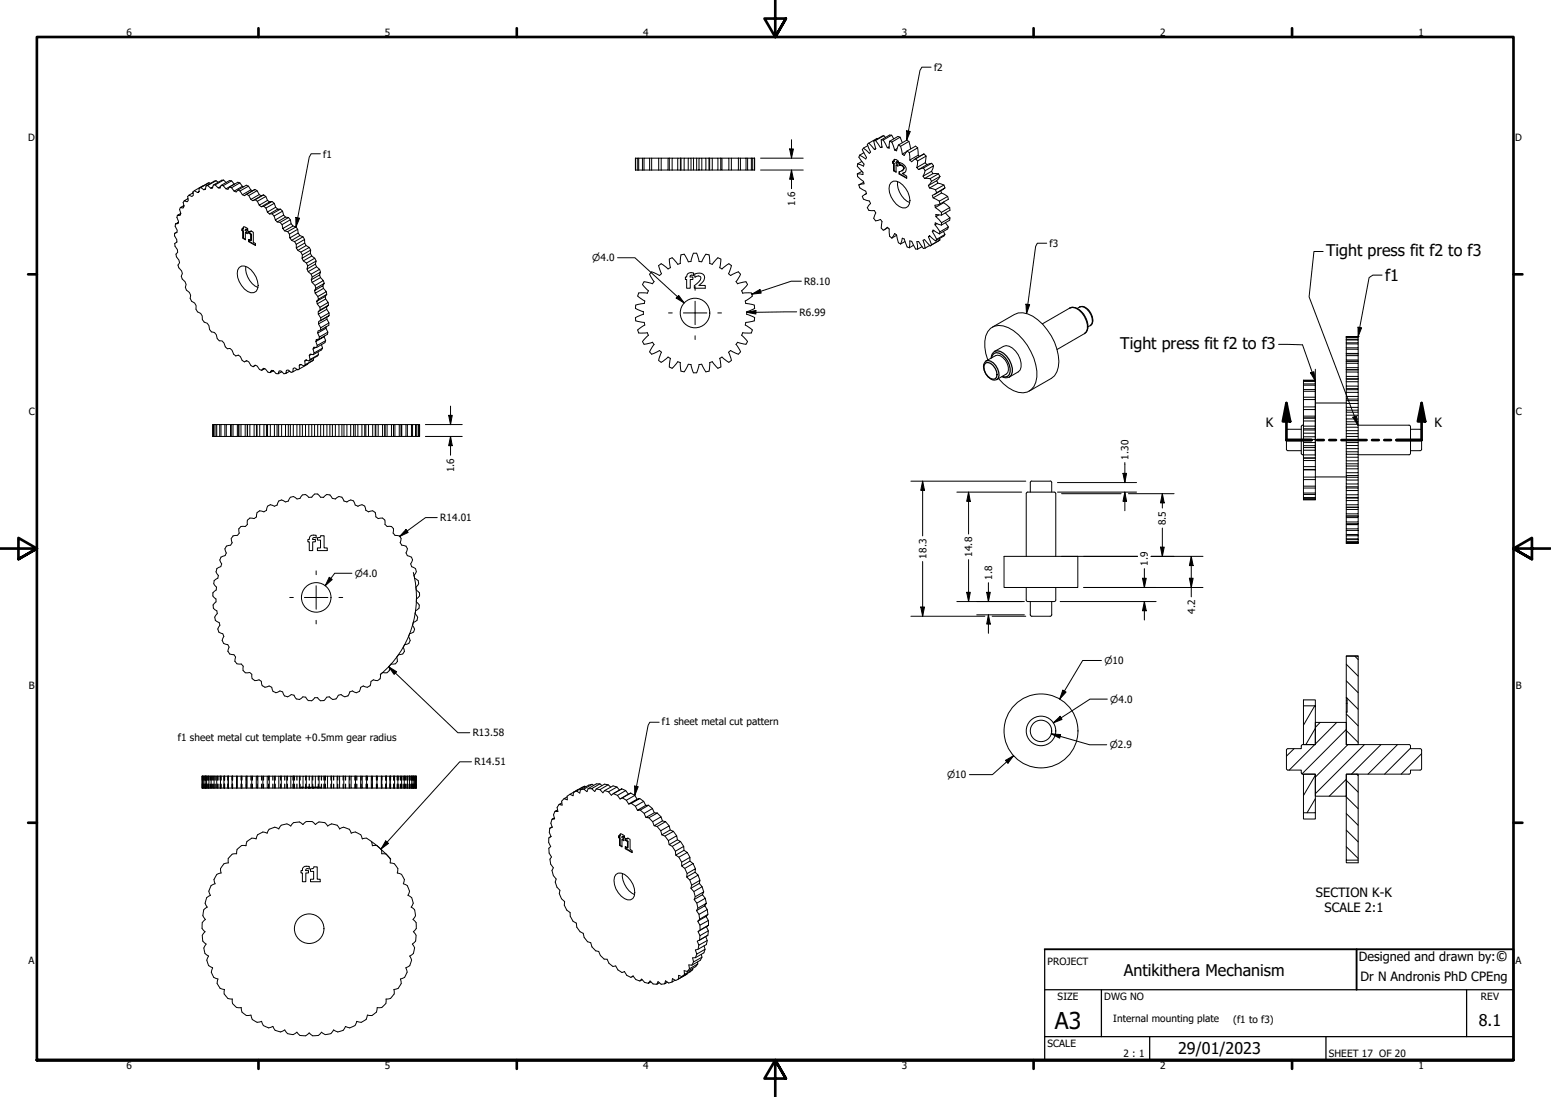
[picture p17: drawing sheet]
<svg xmlns="http://www.w3.org/2000/svg" width="420mm" height="297mm" viewBox="0 0 420 297" stroke-linecap="round" stroke-linejoin="round" font-family="sans-serif">
<defs><g id="words">
<text font-size="6.3" x="285.8" y="278.5">A3</text>
<g font-size="4.4">
<text x="359.2" y="69.3">Tight press fit f2 to f3</text>
<text x="375.2" y="76.2">f1</text>
<text x="303.5" y="94.5">Tight press fit f2 to f3</text>
<text x="304.5" y="264.3">Antikithera Mechanism</text>
<text x="400.6" y="277.8">8.1</text>
<text x="319.2" y="285.4">29/01/2023</text>
</g>
<text font-size="3.9" x="405.2" y="260.3">©</text>
<g font-size="3.5">
<text x="342.9" y="115.6">K</text>
<text x="388.6" y="115.6">K</text>
<text x="356.5" y="242.8">SECTION K-K</text>
<text x="358.8" y="247">SCALE 2:1</text>
<text x="368.6" y="265.5">Dr N Andronis PhD CPEng</text>
</g>
<text font-size="3.4" x="368.1" y="260.3">Designed and drawn by:</text>
<g font-size="2.7">
<text x="34.2" y="9.6">6</text>
<text x="104.3" y="9.6">5</text>
<text x="174.2" y="9.6">4</text>
<text x="244.3" y="9.6">3</text>
<text x="314.2" y="9.6">2</text>
<text x="384.3" y="9.6">1</text>
<text x="253" y="19.2">f2</text>
<text x="7.7" y="38.2">D</text>
<text x="410.5" y="38.2">D</text>
<text x="87.6" y="42.7">f1</text>
<text x="215.4" y="55.7" transform="rotate(-90 215.4 55.7)">1.6</text>
<text x="284.3" y="66.9">f3</text>
<text x="217.9" y="77.2">R8.10</text>
<text x="216.6" y="85.5">R6.99</text>
<text x="7.8" y="112.4">C</text>
<text x="410.6" y="112.4">C</text>
<text x="305.7" y="124.4" transform="rotate(-90 305.7 124.4)">1.30</text>
<text x="123" y="127.9" transform="rotate(-90 123 127.9)">1.6</text>
<text x="119.3" y="141.2">R14.01</text>
<text x="315.8" y="142.2" transform="rotate(-90 315.8 142.2)">8.5</text>
<text x="251" y="151.2" transform="rotate(-90 251 151.2)">18.3</text>
<text x="263.4" y="150.7" transform="rotate(-90 263.4 150.7)">14.8</text>
<text x="311" y="153.2" transform="rotate(-90 311 153.2)">1.9</text>
<text x="268.8" y="157" transform="rotate(-90 268.8 157)">1.8</text>
<text x="323.7" y="166.3" transform="rotate(-90 323.7 166.3)">4.2</text>
<text x="7.8" y="186.7">B</text>
<text x="410.6" y="186.7">B</text>
<text x="179.3" y="196.4">f1 sheet metal cut pattern</text>
<text x="48.2" y="200.6">f1 sheet metal cut template +0.5mm gear radius</text>
<text x="128.1" y="199.4">R13.58</text>
<text x="128.5" y="207.2">R14.51</text>
<text x="7.7" y="260.9">A</text>
<text x="283.8" y="261.2">PROJECT</text>
<text x="410.5" y="260.9">A</text>
<text x="286.5" y="270.8">SIZE</text>
<text x="299.1" y="270.8">DWG NO</text>
<text x="401.2" y="270.7">REV</text>
<text x="301.6" y="276.8">Internal mounting plate</text>
<text x="334.1" y="277">(f1 to f3)</text>
<text x="283.8" y="283.5">SCALE</text>
<text x="304.4" y="286.3">2 : 1</text>
<text x="360" y="286.2">SHEET 17 OF 20</text>
<text x="34.2" y="289.4">6</text>
<text x="104.3" y="289.4">5</text>
<text x="174.2" y="289.4">4</text>
<text x="244.3" y="289.4">3</text>
<text x="314.2" y="289.4">2</text>
<text x="384.3" y="289.4">1</text>
</g>
<g font-size="2.6">
<text x="160.4" y="70.7">⌀4.0</text>
<text x="96.1" y="156.2">⌀4.0</text>
<text x="299.2" y="179.8">⌀10</text>
<text x="300.8" y="190.3">⌀4.0</text>
<text x="300.6" y="202.6">⌀2.9</text>
<text x="256.5" y="210.7">⌀10</text>
</g>
</g></defs>
<!-- layer: Hatch (ANSI) -->
<g fill="none" stroke="#000" stroke-width=".27">
<path d="M364.7 179.9l3.2 3.2M367 177.7l.9 .9M356.2 191.1l-3.1 5.3M356.3 197.2l-2.6 4.4M357.6 195.6l-1.3 1.4M362.1 195.6l-5.8 5.9M364.7 197.5l-12 12M364.7 197.8l3.2 3.2M364.7 193.3l3.2 3.2M364.7 188.8l.1 .2M364.7 184.3l3.2 3.3M364.9 189l3 3.1"/>
<path d="M350.6 202.7l-2.1 2.1M356.2 201.6l-7 6.9M356.3 209.9l-3.2 5.5M356.3 216.3l-2.2 3.8M364.7 215.5l-.1 .1M364.7 211l-4.6 4.6M364.7 215.8l3.2 3.2M364.7 211.3l3.2 3.2M365.1 201.6l-8.8 8.8M367.5 209.6l.4 .4M369.6 201.6l-13.3 13.3M374.1 201.6l-8 8"/>
<path d="M378.6 201.6l-8 8M382.1 202.6l-7 7M385.1 204.1l-5.5 5.5M364.7 229.3l3.2 3.1M364.7 224.8l3.2 3.2M364.7 220.3l3.2 3.2"/>
</g>
<!-- layer: Visible (ANSI) -->
<g fill="none" stroke="#000" stroke-width=".27">
<path d="M235.1 39.4l-1.2 .7M235.4 38.8l1.5 1.7M235.4 38.8l-.5 .3 .9 2.1-.3 .3-1.6-1.4M236.7 38.2l.5 2.1-.3 .2 .3-.3M237.2 38l1.3 1.9M237.2 38l-.5 .2M237.7 37.6l-.1-.1-2.2 1.3M238.7 37.9l.2 2h-.4l.4-.2M238.7 37.9h.6M239.3 37.9l1.1 2.1M239.4 36.7l-2.7 1.5M239.9 37.2l-.5-.5-2.2 1.3"/>
<path d="M241 38.3l-.1 1.8-.5-.1 .4-.3M241 38.3l.6 .2M241.6 36.6h-.6l-2.3 1.3M241.6 38.5l.8 2.1M241.6 38.5l2.2-1.3 .6 1.4M242.1 37.6l-.5-1-2.3 1.3M243.4 39.3l-.5 1.5-.5-.2M243.4 39.3l.6 .3M243.8 37.2l-.6-.3-2.2 1.4M244 39.6l.4 2.1M246.2 38.3l.5 2M246.2 38.3l-2.2 1.3"/>
<path d="M246.2 38.3l-.6-.3-2.2 1.3M48 58.3l-.1 .6 .4 1v.6l-.8 .1 .8-.4M48.9 56.2l-.3 .5 .4 1.1-1 .5h.8l.2-.5M49.9 54.4l-.3 .4 .3 1.1-.3 .4-.7-.1 .9-.5M51.2 52.9l-.4 .3 .2 1.1-.3 .3-.8-.2 1-.6M52.7 51.6l.8 .5 .4-.2-.4 .2M52.7 51.6l-.4 .3 .1 1-.4 .3-.8-.3 1.1-.7M54.4 50.8l.8 .6M54.4 50.8l-.5 .2M55 50.4l-2.3 1.2M56.3 50.2l.8 .8M56.3 50.2l-.5 .2"/>
<path d="M56.6 49.5l-2.7 1.5v.9M57 49.6l-.4-.1-2.2 1.3M58.3 50.1l.8 .8M58.3 50.1h-.5M58.5 48.9l-2.7 1.5-.1 .8-.5 .2 .5-.3M59.1 49.3l-.6-.4-2.2 1.3M59.9 50.2l.6 .1M60.6 48.8h-.5l-2.3 1.3-.2 .8-.5 .1 .5-.4M61.3 49.4l-.7-.6-2.3 1.3M62.1 50.7l.6 .1M62.7 49l-.5-.1-2.3 1.3-.3 .7h-.5l.7-.4M63.5 49.9l-.8-.9-2.2 1.3"/>
<path d="M63.5 49.9l-2.3 1.2-.7-.8M64.5 51.5l.5 .2M65 49.5l-.6-.2-2.3 1.4-.3 .6-.6-.2M65.7 50.4l-.7-.9-2.3 1.3M66 50.6l-.3-.2-2.3 1.4-.7-1M66.8 52.6l.6 .3M67.3 50.4l-.6-.2-2.2 1.3-.5 .5-.6-.2M67.4 52.9l.5 1.1 2.3-1.3 .6 .3M67.9 54l.6 .3 2.9-1.5-2.7 1.5M67.9 51.4l-.6-1-2.3 1.3M68.4 51.7l-.5-.3-2.2 1.3M69 51.3l-2.7 1.7-.6-.3-.7-1"/>
<path d="M69 51.3l-2.4 1.4M69 51.3l.6 .3M69.1 54.1l.6 .4M69.7 54.5l.5 1.1 .6 .4 2.2-1.3-.5-.4-2.3 1.3M70.2 52.7l-.6-1.1-2.2 1.3M71.4 52.8l.6 .4M71.5 55.9l.6 .4M72.1 56.3l.3 1.1 .6 .5 2.2-1.3-.5-.5-2.3 1.3M72.5 54.3l-.5-1.1-2.3 1.3M73 54.7l.7-.1-2.2 1.3-.7 .1M73.7 57.9l.6 .6M73.7 54.6l.6 .5"/>
<path d="M74.3 58.5l.3 1 2.2-1.3 .5 .6-2.2 1.3-.5-.6M74.7 56.1l-.4-1-2.2 1.2M75.2 56.6h.8l-2.3 1.3h-.7M76 56.6l.5 .6M76.8 58.2l-.3-1-2.2 1.3M77.3 58.8l.8 .1-2.2 1.3-.8-.1M78.1 58.9l.6 .6M172.2 46v-3.2h.6v3.2M172.2 42.8l-.1 3.2h7M172.8 42.8h.2M173 46v-3.2h1v3.2M174 42.8h.5"/>
<path d="M174.5 46v-3.2h1.5v3.2M176 42.8h.5M176.5 46v-3.2h1.9v3.2M178.4 42.8h.7M181 42.8h-1.9v3.2M181 46h1.1M181.3 42.8h-.3v3.2h-1.9M181.3 42.8v3.2M181.3 42.8h.8M183.6 42.8h-1.5v3.2M183.6 46h.7M184.3 42.8h-.7v3.2h-1.5"/>
<path d="M184.3 42.8h.2v3.2h-.2M184.3 42.8v3.2M184.5 46h.8M184.5 42.8h.8M186.4 46v-3.2h.8v3.2M186.4 42.8h-1.1v3.2M187.2 42.8h1.5M187.9 42.8v3.2h-2.6M187.9 46h.8M188.7 46h.7v-3.2h.7v3.2h-.7M189.4 42.8h-.7v3.2M190.1 42.8h1.1v3.2h-1.1"/>
<path d="M191.2 46h.9M191.2 42.8h.9M192.1 42.8h.9v3.2h-.9zM192.2 42.8v3.2M193 42.8h1.5v3.2h-1.5M194.5 46h.7M194.5 42.8h.7M195.2 42.8h.4v3.2h-.4zM195.6 42.8h1.8v3.2h-1.8M197.4 46h.7M197.4 42.8h.7M198.1 42.8h1.9v3.2h-1.9z"/>
<path d="M200 46h.6M200 42.8h.6M200.6 42.8h1.5v3.2h-1.5zM202.1 46h.4M202.1 42.8h.4M202.5 42.8h1v3.2h-1zM203.5 46h.3M203.5 42.8h.3M203.8 42.8h.5v3.2h-.5zM204.3 42.8v3.2M232.2 47.1l.1 .7 1.6 1.3 .2 .7-1.4 .3M232.3 44.4l-.1 .6 1.6 1.7v.6l-1.6-.2"/>
<path d="M232.7 50.1l.2 .7 1.6 1 .2 .6M232.9 42l-.2 .6 1.4 1.8-.2 .6-1.6-.6M233.5 43.7l-1.2 .7M233.5 46.4l-1.3 .7M233.9 40.1l-.3 .4 1.1 2.1-.2 .4-1.6-1M234 49.3l-1.3 .8M234 41.3l-1.1 .7M234.7 52.4l-1.1 .8 .3 .7 1.6 .5 .3 .7-.9 1.1 .5 .8h1.5l.3 .6-.5 1.5 .5 .7 1.3-.4 .4 .6-.2 1.8 .6 .5 1.1-.8 .5 .5 .1 2 .6 .5M234.7 52.4l-.4 .2M241.4 49.4a2.24 2.24 0 0 1 3.1 .7 4.9 4.9 0 0 1 1.5 5.8 2.28 2.28 0 0 1-3.2-.6 5.9 5.9 0 0 1-1.8-5.2zM241.9 43.7l-.1 .5v-.6l.3 .2M241.9 44.1l.3 .1h-.4"/>
<path d="M242.2 44.2v2l-.1 .1v-2M242.2 46.2l.5 .3M242.4 43.1l-.3 .7 .2-.6a.96 .96 0 0 1 1.1 1M242.8 43.9l.2-.1 .4 .2M243 40.2l-.6 .4M243.2 49.2a5.9 5.9 0 0 0 3.2 5.6M243.2 44.9l-.5-.2v1.9l-.6-.3M243.3 44.1l.1 .1M243.4 44.1l-.6-.2-.1 .3 .5 .3v.5l-.5-.3M243.7 47l1.9 1.2M243.8 44.1l-.2 .6v-.7a1.68 1.68 0 0 1 1.6 .9 1.68 1.68 0 0 1-.2 1.9l-.6 .2M243.8 44.6l-.2 .1"/>
<path d="M243.8 44.7l.3-.1-.4 .2M243.9 44.7a.81 .81 0 0 1 .8 .6 .81 .81 0 0 1-.3 .9M244.1 44.6a.79 .79 0 0 1 .8 .7 .79 .79 0 0 1-.5 .9M244.4 46.2l-.9 .4v.5l.2-.6M244.4 46.2l-.1 .1M245.1 46.7l-.7 .3 1.2 .7v.6l-2.1-1.2M245.7 40.9l-.8 1.2-.5-.4 1.1-.6M245.7 40.9l.6 .4M246.3 41.3l.2 2M248 43l-1 .8-.5-.5M248 43l2.3-1.3-2.5 1.4M248 43l.6 .6"/>
<path d="M248.4 45.4l2.3-1.3 .4 .5-2.3 1.3zM248.6 43.6l-.2 1.8M248.6 40l.2 2M248.6 40l-2.3 1.3M248.6 40l-.6-.4-2.3 1.3M249.1 42.4l-.3-.4-2.3 1.3M250.1 47.7l2.2-1.3 .4 .6-2.3 1.3zM250.1 45.5l-1.3 .4M250.1 45.5l.5 .7M250.3 41.7l.6 .6M250.4 48.3l1.6 .1M250.6 46.2l-.5 1.5"/>
<path d="M250.9 42.3l-.2 1.8M250.9 42.3l-2.3 1.3M251.5 50.2l2.2-1.3 .4 .7-2.3 1.3zM251.8 50.9l1.6 .5M252 48.4l.3 .7M252.3 49.1l-.8 1.1M252.4 44.2l-1.3 .4M252.4 44.2l-2.3 1.3M252.4 44.2l.5 .7M252.7 47l1.5 .1M252.8 53.6l1.7 .9M252.9 44.9l-.6 1.5"/>
<path d="M252.9 44.9l-2.3 1.3M253.4 56.2l1.6 1.3M253.4 51.4l.3 .8M253.5 58.7l1.6 1.6M253.7 52.2l2.3-1.3-2.9 1.8M254.1 49.6l1.6 .5M254.2 47.1l-2.2 1.3M254.2 47.1l.4 .7M254.3 58.2l-.8 .5v-.6l1.6 .1M254.5 54.5l.1 .7M254.6 47.8l-.9 1.1M254.6 47.8l-2.3 1.3"/>
<path d="M254.8 51.6l.3 .7-2.3 1.3-.2-.7 1.1-.7M255 57.5l.1 .7M255.1 52.3l1.6 .9M255.6 54.7l.1 .2-2.3 1.3-.1-.6 1.3-.4M255.7 54.9l1.6 1.3M255.7 50.1l-2.3 1.3M255.7 50.1l.3 .8M256.1 57.6l1.2 1.4-2.2 1.3M256.7 53.2l.2 .8-2.3 1.2M256.7 53.2l-2.2 1.3M257.3 56.2v.7l-2.2 1.3M257.3 56.2l-2.3 1.3"/>
<path d="M257.3 59v.6l-2.3 1.3M47.5 60.6v.7l.5 1-.1 .6-.6 .3v.7l.6 1v.7l-.6 .3 .1 .8 .6 .9 .1 .7-.4 .5 .1 .7 .7 .9 .1 .7-.4 .7 .2 .7 .8 .8 .2 .8-.3 .7 .3 .8 .7 .7 .3 .7-.2 .8 .3 .8 .8 .6 .3 .8-.1 .8 .4 .8 .8 .5 .4 .7v.9l.4 .7 .9 .5 .4 .6v1.1l.5 .6 .8 .3 .5 .7 .2 1 .5 .7 .8 .1 .5 .6 .2 1.1 .6 .6h.8l.5 .6 .3 1 .6 .5 .7-.1 .6 .6 .4 1 .6 .5 .7-.2 .5 .3 .5 1.1 .6 .4 .6-.4 .6 .4 .6 1 .6 .3M47.9 65.5l-.2 .1M48 62.9l-.6 .2M64.8 72.4a2.29 2.29 0 0 1 3.2 .7 5.8 5.8 0 0 1 1.8 5.1 1.68 1.68 0 0 1-2.7 .7 5.9 5.9 0 0 1-2.7-5.8zM65.7 62l-.2 .4v-.5l.3 .1M65.7 62.3l.2 .2-.4-.1M65.8 62v-.4l.5-.2 .8 .5v.5M65.9 62.5l-.1 2v-1.9M65.9 64.5l.6 .3M66 61.4l-.2 .6M66.5 62.1l.3-.1 .3 .3"/>
<path d="M66.6 72.1a5.8 5.8 0 0 0 3.3 5.7M67 63.1l-.5-.1v1.9l-.7-.4M67.1 62.4l-.6-.3-.1 .3 .6 .3v.6l-.5-.3M67.5 62.7l-.1 .4v-.5l.4 .2 .2-.3 .6 .4v2.7l.6 .3v.6l-1.8-1.1M67.5 63l.6 .4-.7-.3M67.5 64.9l-.1 .5v-.6l.5 .4M67.5 65.3l1.7 1M68.1 63.4l-.2 1.8v-1.7M68.1 62.6l-.2 .2M75.9 60.2l.5 .6M76.4 60.8l.2 1.1 2.3-1.3 .5 .6-2.3 1.3-.5-.6M77.9 62.7l.5 .7"/>
<path d="M78.4 63.4l.1 1 2.3-1.3 .4 .7-2.2 1.3-.5-.7M78.9 60.6l-.2-1.1-2.3 1.3M79.4 61.2l.8 .3-2.3 1.2-.8-.2M79.8 65.4l.5 .8M80.2 61.5l.4 .6M80.3 66.2v.9l2.2-1.3 .4 .7-2.2 1.3-.4-.7M80.8 63.1l-.2-1-2.2 1.3M81.2 63.8l.9 .3-2.3 1.3-.8-.3M81.5 68.3l.4 .7M81.9 69l-.1 .9 2.3-1.3 .4 .7-2.3 1.3-.4-.7M82.1 64.1l.4 .7M82.5 65.8v-1l-2.2 1.4"/>
<path d="M82.9 66.5l.9 .5-2.3 1.3-.8-.5M83 71.2l.4 .8M83.4 72l-.2 .8 2.2-1.3 .4 .7-2.3 1.4-.3-.8M83.8 67l.4 .7M84.1 68.6l.1-.9-2.3 1.3M84.3 74.2l.3 .8M84.5 69.3l.8 .6-2.3 1.3-.8-.6M84.6 75l-.3 .8 2.3-1.3 .2 .7-2.3 1.3-.2-.7M85.3 69.9l.3 .8M85.3 77.3l.3 .7M85.4 71.5l.2-.8-2.2 1.3M85.6 78l-.4 .7 2.3-1.3 .1 .7-2.2 1.3-.2-.7"/>
<path d="M85.8 72.2l.8 .7-2.3 1.3-.8-.6M86.6 74.5l.2-.8-2.2 1.3M86.6 72.9l.2 .8M86.8 75.2l.8 .8-2.3 1.3-.8-.8M87.5 77.4l.3-.7-2.2 1.3M87.6 76l.2 .7M87.6 78.1l.8 .9-2.3 1.3-.7-.9M88.4 79l.1 .7M173 79.4l-.2 .8M173 79.3l2.4 .1M174 77l1.6 1.7-.2 .7M177.2 76.2l-.5 .6-1.7-.4a.81 .81 0 0 0-1 .6"/>
<path d="M178.4 71.9l.8 2.2-.6 .5-2.1-1a.92 .92 0 0 0-.1 1.5l.8 1.2M182.1 69.8l1.5 1.8 .7-.3M182.1 69.8a.89 .89 0 0 0-.7 1.3l.1 .9a.66 .66 0 0 1-.5 .8l-1.9-1.4-.7 .5M186.3 74.1l.9-.3 .7 .1v.7l-.5-.1-.5 .2v.3h.8v.7h-.7v2.3h-1v-2.3h-.3v-.7h.3zM188.2 74.2a1.66 1.66 0 0 1 2.7 1 3 3 0 0 1-1.5 2.1h1.7v.7h-3v-.6a3.2 3.2 0 0 0 1.7-2.4l-.1-.1a1.45 1.45 0 0 0-1.5 .2zM188.7 68.6a.9 .9 0 0 0-1.2 .9l-.3 1.3-.7 .1-.9-1.7a.86 .86 0 0 0-1.1-.2l-.2 2.4M188.7 68.6l.7 2.2 .7 .1 .9-1.7a.86 .86 0 0 1 1.1-.2l.2 2.4M194.5 69.8l.7 .3M194.5 69.8l-1.6 1.8-.6-.3M195.3 70.2l-.3 2.3 .6 .3 1.8-1.4M197.4 71.4l.7 .5-.7 2.2 .5 .5 2.1-1 .6 .6M200.6 74.3l-1.2 1.9 .4 .6 1.8-.4a.81 .81 0 0 1 .9 .6"/>
<path d="M200.9 78.7l.3 .7M202.5 77l-1.6 1.8M203.5 79.3l-2.3 .1M203.5 79.4l.3 .8M240.5 61.7l-1 .6M241.6 64.5l.8-1.3 .5 .4 .5 2.1 .6 .4M242.9 63.7l-1.3 .8M244 66.1l.4-1.6 .5 .2 .8 2.2 .6 .2M245.2 65.4l-1.2 .7M246.3 67.1l.2-1.9 .5 .1 1 2.1 .6 .1M247.5 66.4l-1.2 .7M249.8 66.8l-1.2 .7"/>
<path d="M250.6 67.2l-.5 .1-1.3-1.9h-.4l.2 2.1M251.5 64.1l.8 2.2M251.9 63.9l-.4 .2 .3-.3 1.6 1.4M251.9 66.4l-1.3 .8M252 66.6l-1.6-1.7-.3 .2 .5 2.1M252.3 66.3l-.3 .3M252.6 62.7l1.1 2.1M253 62.5l-.4 .2 .2-.4 1.7 1M253.3 60.9l1.3 1.9M253.7 64.8l-.3 .4M253.8 60.6l-.5 .3 .1-.5 1.6 .5M254.5 64.6l.1 .4-2.3 1.3"/>
<path d="M254.6 65l-2.6 1.6M254.6 62.8l-.1 .5M255.1 60.3l-.1 .6M255.6 62.7l.4 .8-2.3 1.3M256 63.5l-.3 .4-2.3 1.3M256.1 60.3l.8 1.2-2.3 1.3M256.9 61.5l-.2 .5-2.2 1.3M64.5 96.2h.1M66.8 97.7l-.3 .2M68.6 99.3l.5-.4 .5 .2 .7 1 .6 .2M69.2 98.9l-.6 .4M71.7 99.9l-.8 .4 .4-.6 .6 .2 .7 .9 .6 .1"/>
<path d="M81.1 99.9l-.4 .2-.9-.5-.4 .2-.1 .9 1.2-.7M82.7 98.8l-.4 .3M83.4 98.5v.1l-2.3 1.3v-1M84 97.4l-.3 .3M84.9 97v.5l-2.2 1.3-.2-1M84.9 97.5l-2.6 1.6-.9-.4-.3 .2 .4-.2M85.1 95.6l-.3 .4M85.9 93.5l-.1 .6M86.1 80.3l.2 .7M86.1 95.3l.2 .7-2.3 1.4-.2-1.1M86.3 96l-2.6 1.7-.9-.3-.3 .4 .5-.3M86.3 81l-.5 .6 2.3-1.3 .1 .7-2.3 1.3-.1-.7"/>
<path d="M86.5 91.3l-.1 .5M86.7 83.2v.7M86.7 83.9l2.3-1.3-2.7 1.8M86.9 88.8l-.1 .6M86.9 86v.7M86.9 86.7l2.3-1.2-2.5 1.4M87.1 93.3l.3 1-2.3 1.3-.3-1.1M87.4 94.3l-.3 .4-2.3 1.3-.8-.1-.2 .4 .5-.3M87.8 91.2l.4 1-2.3 1.3-.3-1M88.1 80.3l.4-.6-2.2 1.3M88.2 92.2l-.2 .6-2.2 1.3-.8-.1-.2 .5 .7-.4M88.2 81l.7 .9-2.2 1.3-.8-.9"/>
<path d="M88.3 88.9l.5 1-2.3 1.4-.4-1.1M88.5 83.1v.7l-2.3 1.3v-.7l.5-.5M88.5 83.8l.7 .9-2.3 1.3-.7-.9M88.6 85.8v.6l-2.3 1.3v-.6l.6-.4M88.6 86.4l.5 1-2.2 1.4-.6-1.1M88.8 89.9l-.1 .6-2.3 1.3-.7 .1-.1 .6 2.2-1.5M88.9 81.9l.1 .7M89.1 87.4v.7l-3 1.5v.6l2.2-1.3v-.4M89.2 84.7v.8M172.7 80.2l2 1.3-.2 .7M172.8 89.4a.89 .89 0 0 0 1.2 .8l1.4-.1M174 92.5l.5 .7"/>
<path d="M174.5 82.2l-2.3 .4a.96 .96 0 0 0 .8 1.3l1.3 .5v.7l-1.7 .7a.82 .82 0 0 0-.4 1.1l2.3 .4 .2 .7-2 1.4M175.4 90.1l.2 .7-1.6 1.7M176.7 92.7l.5 .6M176.8 92.7l-2.3 .5M177.2 93.2l-1 1.6a.8 .8 0 0 0 .3 1.1l2.2-1 .5 .5M179.2 95.4l-.8 2.2M181.6 97.1l-.6-.4-1.9 1.4-.7-.5M181.6 97l-.3 1.9a.78 .78 0 0 0 .8 .8M184.3 98.2l.2 2.3 .8 .2M184.3 98.2l-.7-.3-1.5 1.8M192.3 98.2l.6-.3 1.6 1.8M192.3 98.2l-.1 1.8a.88 .88 0 0 1-1 .7l-1.1-2.1-.7 .1-.7 2.2"/>
<path d="M195.2 99.4l-.7 .3M197.4 95.4l.6 1.7a.83 .83 0 0 1-.6 1l-1.8-1.4-.6 .4 .3 2.3M197.4 95.4l.5-.5 2.1 1M199.8 92.7l2.3 .5M199.8 92.7l-.4 .6 1.2 2-.6 .6M200.9 90.8l1.6 1.7M201.2 90.1l-.3 .7M202 82.2l2.3 .4 .1 .9M202.5 92.5l-.4 .7M203.8 89.4a.89 .89 0 0 1-1.2 .8l-1.4-.1M203.8 80.2l-1.9 1.3 .1 .7M204.4 86l-.1 .9-2.3 .4-.1 .7 1.9 1.4"/>
<path d="M204.4 83.5l-2.1 .9v.7l2.1 .9M267.1 97.7l2.6-1.4a2.29 2.29 0 0 1 2.6 1.2 3.6 3.6 0 0 1 .7 3.4l-3 1.9a2.38 2.38 0 0 1-3-1.6 2.44 2.44 0 0 1 .1-3.5zM267.6 97.5a9.6 9.6 0 0 1 0-7.7 4 4 0 0 1 5.5-1.1 15.2 15.2 0 0 1 7.8 13.4 4.1 4.1 0 0 1-6.4 3.7l-1.4-.8-2.6-2.5M268.5 97a2.17 2.17 0 0 1 .9-1.8l2.4-1.4a2.83 2.83 0 0 1 3.3 1.3 5.3 5.3 0 0 1 1.3 5.1 6.1 6.1 0 0 1-4 2.1l-1-.3M268.8 88.6l6-3.4a4.9 4.9 0 0 1 5 .4 15.1 15.1 0 0 1 6.9 13.8l-.4 1.3-.6 1.1-.9 .7-6 3.4M282.4 87.7l7.4-4.3a3.5 3.5 0 0 1 4.1 2.2l.4 .7a3.3 3.3 0 0 1-.5 4l-7.5 4.3M291.8 83.5a1.98 1.98 0 0 1 3.1 .4 3.2 3.2 0 0 1 .8 4l-1 .6M364.7 98.4v1.2h3.2v.5M364.7 98.4h3.2v1.2M364.7 96.3v1.2h3.2v.3M364.7 96.3h3.2v1.2M364.7 97.8h3.2z"/>
<path d="M364.7 94.6v1.1l3.2 .1M364.7 94.6h3.2v1.1M364.7 93.1h3.2v1.1h-3.2M364.7 92.1h3.2v.7h-3.2M364.7 91.4h3.2v.5h-3.2M364.7 91.1h3.2v.2h-3.2M364.7 91.1h.1M364.7 91.1v3.5M364.7 95.7v.6M364.7 97.5v.9M364.7 99.6v1.1M364.7 95.8h3.2"/>
<path d="M364.7 91.1h3.2M367.9 91.1h.1M367.9 91.3v.1M367.9 91.9v.2M367.9 92.8v.3M367.9 94.2v.4M367.9 95.8v.5M367.9 97.8v.6M57.6 118.2h3.7M57.6 115v3.2M57.6 115h.1M57.7 118.2v-3.2h.2v3.2"/>
<path d="M57.9 115h.1M58 118.2v-3.2h.5v3.2M58.5 115h.2M58.7 118.2v-3.2h.8v3.2M59.5 115h.4M59.9 118.2v-3.2h1v3.2M60.9 115h.4M62.4 115h-1.1v3.2M62.4 118.2h.7M62.7 115h-.3v3.2h-1.1M62.7 115v3.2M62.7 115h.4"/>
<path d="M64.3 115h-1.2v3.2M64.3 118.2h1M64.7 115h-.4v3.2h-1.2M64.7 115v3.2zM64.7 115h.6M66.4 115h-1.1v3.2M66.4 118.2h.6M67 115h-.6v3.2h-1.1M67 115v3.2M67.1 118.2h.6M67.1 115h.6M67.7 118.2h1.1v-3.2h.7v3.2h-.7"/>
<path d="M68.8 115h-1.1v3.2M69.5 115h.1v3.2h-.1M69.6 118.2h.8M69.6 115h.8M70.4 118.2h1.1v-3.2h.7v3.2h-.7M71.5 115h-1.1v3.2M72.2 115h.3v3.2h-.3M72.5 118.2h.7M72.5 115h.7M73.2 118.2h1.1v-3.2h.8v3.2h-.8M74.1 100.4l-.9 .5 .3-.6 .5 .1 .8 .8h.6M74.3 115h-1.1v3.2"/>
<path d="M75.1 115h.4v3.2h-.4M75.5 118.2h.8M75.5 115h.8M76.3 118.2h1v-3.2h.8v3.2h-.8M76.3 100.7l-.9 .5 .2-.8h.5l.8 .8 .5-.1M77.3 115h-1v3.2M78.1 115h.6v3.2h-.6M78.4 100.5l-1 .6 .2-.8 .5-.1 .8 .6 .4-.1M78.7 118.2h.8M78.7 115h.8M79.5 118.2h.9v-3.2h.8v3.2h-.8M80.4 115h-.9v3.2"/>
<path d="M81.2 115h.7v3.2h-.7M81.9 118.2h.9M81.9 115h.9M83.7 118.2v-3.2h.8v3.2M83.7 115h-.9v3.2M84.5 115h1.6M85.2 115v3.2h-2.4M85.2 118.2h.9M86.1 118.2h.8v-3.2h.8v3.2h-.8M86.9 115h-.8v3.2M87.7 115h.9v3.2h-.9M88.6 118.2h.8"/>
<path d="M88.6 115h.8M89.4 118.2h.6v-3.2h.8v3.2h-.8M90 115h-.6v3.2M90.8 115h1v3.2h-1M91.8 118.2h.8M91.8 115h.8M92.6 118.2h.6v-3.2h.8v3.2h-.8M93.2 115h-.6v3.2M94 115h1v3.2h-1M95 118.2h.8M95 115h.8M95.8 118.2h.4v-3.2h.7v3.2h-.7"/>
<path d="M96.2 115h-.4v3.2M96.9 115h1.1v3.2h-1.1M98 118.2h.8M98 115h.8M98.8 118.2h.3v-3.2h.7v3.2h-.7M99.1 115h-.3v3.2M99.8 115h1.2v3.2h-1.2M101 118.2h.6M101 115h.6M101.6 118.2h.2v-3.2h.6v3.2h-.6M101.8 115h-.2v3.2M102.4 115h1.2v3.2h-1.2"/>
<path d="M103.6 118.2h.6M103.6 115h.6M104.2 115h.7v3.2h-.7zM104.3 115v3.2M104.9 115h1.1v3.2h-1.1M106 115h.6M106.6 115h.4v3.2h-.4zM106.6 115v3.2h-.6M107 115h1.2v3.2h-1.2M108.2 118.2h.4M108.2 115h.4M108.6 115h.2v3.2h-.2z"/>
<path d="M108.8 115h1.2v3.2h-1.2M110 118.2h.4M110 115h.4M110.4 115h1.1v3.2h-1.1zM111.5 118.2h.3M111.5 115h.3M111.8 115h.8v3.2h-.8zM112.6 118.2h.2M112.6 115h.2M112.8 115h.5v3.2h-.5zM113.3 118.2h.1M113.3 115h.1"/>
<path d="M113.4 115h.2v3.2h-.2zM113.6 118.2h.1M113.6 115h.1M113.7 115v3.2M185.3 100.7l1.2-2.1 .7 .1 .5 1.8a.81 .81 0 0 0 1 .4M352.5 116.2h-3.6l-.4 .4v5.2l.4 .2h3.6M353.1 115.1l-.4 .1-.2 .3v7.3M353.1 102.9h3.2v.2h-3.2zM353.1 103.3h3.2v.7h-3.2zM353.1 104.3h3.2v1.2h-3.2zM353.1 105.9h3.2v1.7h-3.2zM353.1 108.2h3.2v2h-3.2z"/>
<path d="M353.1 112.7h3.2v.5h-3.2zM353.1 112.7v-1.8h3.2v1.8M353.1 116.1v.3h3.2M353.1 115.4v-1.4h3.2v1.4M353.1 119v.8h3.2M353.1 118.3v-1h3.2v1M353.1 113.2h3.2v.8M353.1 103.1v.2M353.1 104v.3M353.1 105.5v.4M353.1 107.6v.6M353.1 110.2v.7"/>
<path d="M353.1 113.2v.8M353.1 116.4v.9M353.1 119.8v.9M356.3 116.1v-.7h-3.2v.7h3.2v.3M356.3 119v-.7h-3.2v.7h3.2v.8M356.3 109.1h8.4M356.3 103.1v.2M356.3 104v.3M356.3 105.5v.4M356.3 107.6v.6M356.3 110.2v.7M356.3 116.4v.9"/>
<path d="M356.3 119.8v.9M364.7 115.7v.9h3.2v.8h-3.2v-.8M364.7 115.7h3.2v.9M364.7 117.4v.8h3.2v-.8M364.7 112.4v1h3.2v.8h-3.2v-.8M364.7 112.4h3.2v1M364.7 114.2v.7h3.2v-.7M364.7 109.2v1.1h3.2v.8h-3.2v-.8M364.7 109.2h3.2v1.1M364.7 111.1v.5h3.2v-.5M364.7 106.2v1.1h3.2v.8h-3.2v-.8M364.7 106.2h3.2v1.1"/>
<path d="M364.7 108.1v.4h3.2v-.4M364.7 103.4v1.1h3.2v.7h-3.2v-.7M364.7 103.4h3.2v1.1M364.7 105.2v.3h3.2v-.3M364.7 100.7v1.2h3.2v.7M364.7 100.7h3.2v1.2M364.7 102.6h3.2M364.7 100.1h3.2zM364.7 119v2.5h3.2M364.7 119.8h3.2v.8h-3.2M364.7 119h3.2v.8M364.7 101.9v.7"/>
<path d="M364.7 102.7v.7M364.7 105.5v.7M364.7 108.5v.7M364.7 111.6v.8M364.7 114.9v.8M364.7 118.2v.8M367.9 115.1l14 .1 .2 .3v7.3M367.9 100.1v.6M367.9 102.7v.7M367.9 105.5v.7M367.9 108.5v.7M367.9 111.6v.8"/>
<path d="M367.9 114.9v.8M367.9 118.2v.8M382.1 116.2h2.6l.4 .4v5.2l-.4 .2h-2.6M69.5 139.9l-.6 .5M69.6 138.8l-.1 1.2M72.2 138.2l-.2 .1a.93 .93 0 0 1-1.4 .1l-.3-.1-.6 .5M72.5 137.1l-.3 1.1M73.2 136.7l.6 .1a.88 .88 0 0 0 1.3 0M73.2 136.7l-.7 .3M76.3 135.4l-.3 .1a1.39 1.39 0 0 0-.9 1.3M79.5 134.4l.2 .2a1.12 1.12 0 0 0 1.1 .4 1.12 1.12 0 0 0 .9-.8 1.16 1.16 0 0 1 1.9 .5M79.5 134.4l-.3 .1a1.32 1.32 0 0 0-1.1 1.2l-.2 .1a.94 .94 0 0 1-1.3-.3l-.3-.1"/>
<path d="M85.2 133.8l-.4 .4a.81 .81 0 0 1-1.1 .5M85.2 133.8h.9l.7 .9M86.9 134.6l.8 .1M88.5 133.9l-.9 .8M88.6 133.9l.8 .1M89.4 134l.3 .5a.91 .91 0 0 0 1.2 .6M90.8 135.1a1.29 1.29 0 0 1 1.4-.6 1.29 1.29 0 0 1 1 1.2l.8 .2M95.8 135.7l.2 .5a.9 .9 0 0 0 1 .9M95.8 135.7l-.3-.1a1.42 1.42 0 0 0-1.5 .3M96.9 137.1a1.27 1.27 0 0 1 1.5-.3 1.27 1.27 0 0 1 .7 1.4M99.1 138.2l.7 .4M100.9 138.3l-1.1 .3"/>
<path d="M101 138.3l.2 .2a1.45 1.45 0 0 1 .6 1.5M101.8 139.9l.2 .2a.89 .89 0 0 0 1.3 .2 1.16 1.16 0 0 1 1 1.7l.2 .2a.91 .91 0 0 0 1.3 .3 1.16 1.16 0 0 1 .7 1.8l.2 .2a.89 .89 0 0 0 1.2 .6 1.15 1.15 0 0 1 .5 1.8l.2 .3a.89 .89 0 0 0 1.1 .6 1.16 1.16 0 0 1 .3 1.9l.1 .3a.91 .91 0 0 0 1.1 .7l.2 .2M279.5 130.3h5M279.5 130.2l-.4 .4v2.7M284.5 130.2l.4 .4v2.7M352.5 122.7l.2 .4h.4M353.1 121.9v1.3h3.2M353.1 121.2v-.5h3.2v.5M353.1 124.1v.6h3.2v1.7M353.1 124.7v1.7h3.2M353.1 124.1h3.2M353.1 127.1l3.2 .1v2"/>
<path d="M353.1 127.2v2h3.2M353.1 127.1h3.2M353.1 135.3h3.2M353.1 123.2v.8M353.1 126.4v.7M353.1 129.2v.7M353.1 131.6v.6M353.1 133.5v.4M353.1 134.7v.2M353.1 135.3h.1M356.3 121.9v-.7h-3.2v.7h3.2v1.3M356.3 129.9h-3.2v1.7h3.2"/>
<path d="M356.3 132.2h-3.2v1.3h3.2M356.3 133.9h-3.2v.8h3.2M356.3 134.9h-3.2v.4h3.2M356.3 129.1h8.4M356.3 123.2v.8M356.3 124.1v.6M356.3 126.4v.8M356.3 129.2v6.1M364.7 139.7h3.2v.5h-3.2zM364.7 137.3h3.2v.7h-3.2zM364.7 138v1.1h3.2v-1.1M364.7 134.7v.2h3.2v.6h-3.2v-.6"/>
<path d="M364.7 134.7h3.2v.2M364.7 135.5v1.2h3.2v-1.2M364.7 131.8v.4h3.2v.6h-3.2v-.6M364.7 131.8h3.2v.4M364.7 132.8v1.2h3.2v-1.2M364.7 128.8v.4h3.2v.8h-3.2v-.8M364.7 128.8h3.2v.4M364.7 130v1h3.2v-1M364.7 125.6v.6h3.2v.7h-3.2v-.7M364.7 125.6h3.2v.6M364.7 126.9v1.1h3.2v-1.1M364.7 122.3v.7h3.2v.8h-3.2v-.8"/>
<path d="M364.7 122.3h3.2v.7M364.7 123.8v1h3.2v-1M364.7 121.5v.8M364.7 124.8v.8M364.7 128v.8M364.7 131v.8M364.7 134v.7M364.7 136.7v.6M364.7 139.1v.6h3.2M364.7 137.4h3.2M367.9 120.6v1.7M367.9 124.8v.8"/>
<path d="M367.9 128v.8M367.9 131v.8M367.9 134v.7M367.9 136.7v.6M367.9 139.1v.6M382.1 122.7l-.4 .4h-13.8M58.5 154.8l.6 1M58.5 159.8l-.9 .7M58.7 159l-.1 .8M58.8 154l-.3 .8M59.2 155.8l-.1 .2a.9 .9 0 0 1-.9 1 1.2 1.2 0 0 0 .4 2M59.9 150.9l-.1 .2a1.31 1.31 0 0 0 .2 1.6"/>
<path d="M60.1 152.7l-.1 .2a.68 .68 0 0 1-.8 .8l-.5 .3M61 150.5l-1.2 .4M61.3 147.9l-.1 .2a1.3 1.3 0 0 0 .1 1.6l-.3 .7M62.4 147.6l-1.1 .3M62.6 145.8l.3 1.2M62.9 146.9l-.4 .7M63.2 145.1l-.5 .7M64.3 145l-1.2 .1M64.7 143.2v.6a.81 .81 0 0 1-.4 1.2M67 142l-.2 .2a.91 .91 0 0 1-1.2 .3l-.3 .1-.6 .6M67.7 140.3l1.1 .1M67.7 140.3l-.2 .2a1.33 1.33 0 0 0-.5 1.5"/>
<path d="M84.1 145.1l.4-.2h1.1v.7l-.4-.1-.5 .3v.3h.7v.6h-.7v2.4h-.9v-2.4h-.4v-.6h.4zM86 145.6l.7-.1 .2-.4h.9v3.3h.8v.7h-2.6v-.7h.8v-2.2h-.8zM111.3 152.7l.2 .7M111.5 150.9l.1 .2a1.42 1.42 0 0 1-.4 1.6M111.5 153.4l.6 .3a.96 .96 0 0 1 .7 1.1M112.2 155.8v.2a.9 .9 0 0 0 .8 1l.3 .2M112.7 159v.2a.95 .95 0 0 0 .7 1.1l.2 .2M112.8 154.8l-.6 1M113.3 157.2v.3a1.37 1.37 0 0 1-.6 1.5M272 150.7h20v8.4h-20zM278 150.7l.1-17.2 .3-.2h7.2l.4 .4v17M278 159.1v3.4l.4 .4 7.4-.1 .2-.3v-3.4"/>
<path d="M364.7 146.8h3.2v.3h-3.2zM364.7 146.1h3.2v.6h-3.2zM364.7 145.1h3.2v.8h-3.2zM364.7 143.6h.1M364.7 143.6h3.2v1.1h-3.2zM364.7 141.8h3.2v.3h-3.2zM364.7 142.1v1.1h3.2v-1.1M364.7 140.2v1.1h3.2v-1.1M364.7 141.3v.5M364.7 143.2v.4M364.7 144.7v.4M364.7 145.9v.2"/>
<path d="M364.7 146.7v.1M364.7 147.1h3.2M367.9 141.3v.5M367.9 143.2v.4M367.9 144.7v.4M367.9 145.9v.2M367.9 146.7v.1M57.6 161.4l.9 .8M57.7 160.5v.8M57.7 163.8l.1 .9M57.8 164.7l.2 .2a1.07 1.07 0 0 1 .8 .9 1.07 1.07 0 0 1-.5 1.1l-.2 .2 .2 .8M58.3 168l1 .6"/>
<path d="M58.5 162.2v.2a.68 .68 0 0 1-.4 1l-.4 .4M59.4 168.5l.2 .8M59.6 169.3a1.28 1.28 0 0 0-.5 1.4 1.28 1.28 0 0 0 1.2 .9l.3 .7M60.2 173.4l.1 .3a1.25 1.25 0 0 0 1.4 .8l.4 .7M60.6 172.3l-.4 1.1M61.8 176.4l.4 .7M62 175.3l-.3 1.1M62.2 177.1l1.1 .2M63.4 177.3l.4 .6M63.7 179.1l.1 .2a1.33 1.33 0 0 0 1.6 .5l.1 .2a.92 .92 0 0 1 .3 1.3l.1 .3 .6 .5M63.8 178l-.2 1.1M107.5 178l.2 1.1"/>
<path d="M107.7 179.1l-.2 .2a1.35 1.35 0 0 1-1.5 .5l-.2 .2a.96 .96 0 0 0-.3 1.3 1.18 1.18 0 0 1-1.8 .8M109.1 177.1l-.6 .1a.84 .84 0 0 0-1 .7M109.2 175.3l.4 1.1M109.6 176.4l-.5 .7M110.8 174.2l-.6 .2a.81 .81 0 0 0-1 .8M111 171.6l-.1 .2a.91 .91 0 0 0 .1 1.3l.1 .3-.3 .8M112 171.1l-1 .5M112.4 166.2a1.27 1.27 0 0 1 .7 1.3 1.27 1.27 0 0 1-1.1 1l-.1 .3a.93 .93 0 0 0 .3 1.3l.1 .2-.2 .8M112.8 162.2v.2a.91 .91 0 0 0 .6 1.2l.2 .2-.1 .9M113.5 164.7l-.4 .4a.82 .82 0 0 0-.6 1.1M113.6 160.5l.1 .8M113.6 161.4l-.8 .8"/>
<path d="M279.1 162.9v3.6l.2 .3 5.2 .1 .4-.4v-3.6M364.7 177.7h3.2v23.9h-3.2v-8.7h.2v-3.9h-.2zM364.7 177.7h3.2M67.6 182.1l-1.2 .1M67.6 182.1l.6 .5M68.2 182.6l.1 1.2M68.3 183.8l.3 .1a1.27 1.27 0 0 0 1.6 .2l.6 .4M70.8 184.6l.2 1.1M71.1 185.7l.7 .4M71.7 186.1l.3-.1a1.12 1.12 0 0 1 1.3-.1 1.12 1.12 0 0 1 .6 1.1l.1 .2M74 187.2l.8 .4M75.8 187.1l-1.1 .5"/>
<path d="M75.8 187.1l.8 .3M76.6 187.4l.5 1.1M77.1 188.4l.2 .1a1.29 1.29 0 0 0 1.6-.4h.3a.65 .65 0 0 1 .7 .7l.4 .5M80.3 189.2l.8 .2M82 188.7l-.9 .7M82 188.7l.8 .1M82.8 188.8l.7 .9M86 189l.4 .4a.93 .93 0 0 0 1.3 .3M86.1 188.9h-.3a.68 .68 0 0 0-.9 .5 .9 .9 0 0 1-1.3 .3M88.5 188.8l.2-.1a.65 .65 0 0 1 1 .4 .93 .93 0 0 0 1.3 .1M88.5 188.8l-.8 .9M92.4 188.1l1 .6"/>
<path d="M92.4 188.1h-.2a.92 .92 0 0 0-1 .9l-.2 .3M94.2 188.4l-.8 .3M95.5 187.1l1.1 .5M95.5 187.1l-.3 .1a.68 .68 0 0 0-.7 .7l-.3 .6M97.3 187.2l-.7 .4M100.3 185.7l-.3 .1a1.3 1.3 0 0 1-1.6-.1l-.2 .2a.68 .68 0 0 0-.6 .8l-.3 .5M100.5 184.6l-.3 1.1M101.2 184.1l-.7 .4M103.1 182.6a1.28 1.28 0 0 1-.5 1.5 1.28 1.28 0 0 1-1.5 0M103.7 182.1l-.6 .5M353.1 191.1h3.2v10.5h-3.2zM353.1 191.1v-1.6h3.2v1.6"/>
<path d="M364.7 189v3.9M364.7 189.8h.2M364.7 190.4h.2M364.7 192.8h.2M54.8 210.2v3.2M54.9 210.2h-.1v3.2h.1M54.9 210.2v3.2M54.9 210.2h.3M54.9 213.4h.3M55.6 210.2h-.4v3.2h.4M55.6 210.2v3.2M55.6 210.2h.4"/>
<path d="M55.6 213.4h.4M56.6 210.2h-.6v3.2h.6M56.6 210.2v3.2M56.6 210.2h.6M56.6 213.4h.6M58 210.2h-.8v3.2h.8M58 210.2v3.2M58 210.2h.7M58 213.4h.7M59.7 210.2h-1v3.2h1M59.7 210.2v3.2M59.7 210.2h1"/>
<path d="M59.7 213.4h1M61.8 210.2v3.2M61.8 210.2h-1.1v3.2h1.1M61.8 210.2h1.1M61.8 213.4h1.1M64.1 210.2h.2v3.2h-.2zM64.1 210.2h-1.2v3.2h1.2M64.3 210.2h1.1M64.3 213.4h1.1M66.6 210.2h.3v3.2h-.3zM66.6 210.2h-1.2v3.2h1.2M66.9 210.2h1.3"/>
<path d="M66.9 213.4h1.3M69.4 210.2h.4v3.2h-.4zM69.4 210.2h-1.2v3.2h1.2M69.8 210.2h1.4M69.8 213.4h1.4M72.4 210.2h.5v3.2h-.5zM72.4 210.2h-1.2v3.2h1.2M72.9 210.2h1.5M72.9 213.4h1.5M75.5 210.2h.7v3.2h-.7zM75.5 210.2h-1.1v3.2h1.1M76.2 210.2h1.5"/>
<path d="M76.2 213.4h1.5M78.8 210.2h.7v3.2h-.7zM78.8 210.2h-1.1v3.2h1.1M79.5 210.2h1.6M79.5 213.4h1.6M82.1 210.2h.9v3.2h-.9zM82.1 210.2h-1v3.2h1M83 210.2h1.5M83 213.4h1.5M85.4 210.2h1v3.2h-1zM85.4 210.2h-.9v3.2h.9M86.4 210.2h1.6"/>
<path d="M86.4 213.4h1.6M88.7 210.2h1.1v3.2h-1.1zM88.7 210.2h-.7v3.2h.7M89.8 210.2h1.5M89.8 213.4h1.5M92 210.2h1.1v3.2h-1.1zM92 210.2h-.7v3.2h.7M93.1 210.2h1.5M93.1 213.4h1.5M95.1 210.2h1.2v3.2h-1.2zM95.1 210.2h-.5v3.2h.5M96.3 210.2h1.4"/>
<path d="M96.3 213.4h1.4M98.1 210.2h1.2v3.2h-1.2zM98.1 210.2h-.4v3.2h.4M99.3 210.2h1.3M99.3 213.4h1.3M100.9 210.2h1.2v3.2h-1.2zM100.9 210.2h-.3v3.2h.3M102.1 210.2h1.2M102.1 213.4h1.2M103.4 210.2h1.2v3.2h-1.2zM103.4 210.2v3.2M104.6 210.2h1.1"/>
<path d="M104.6 213.4h1.1M105.7 210.2h1.2v3.2h-1.2M105.7 210.2v3.2M106.9 210.2h.9M106.9 213.4h.9M107.8 210.2h1v3.2h-1M107.8 210.2v3.2M108.8 210.2h.7M108.8 213.4h.7M109.5 210.2h.9v3.2h-.9M109.5 210.2v3.2M110.4 210.2h.5"/>
<path d="M110.4 213.4h.5M110.9 210.2h.6v3.2h-.6M110.9 210.2v3.2M111.5 210.2h.4M111.5 213.4h.4M111.9 210.2h.4v3.2h-.4M111.9 210.2v3.2M112.3 210.2h.3M112.3 213.4h.3M112.6 210.2h.1v3.2h-.1M112.6 210.2v3.2M112.7 210.2h.1"/>
<path d="M112.7 213.4h.1M112.8 210.2v3.2M150.3 219.7l-.4 .9 .3 1.1-.7 .2 .7-.4M151.4 217.8l-.5 .8 .2 1.1h-.8l.7-.4M152.8 216.3l-.7 .6 .2 1.1-.9-.2 .8-.4M154.4 215.1l-.8 .5 .1 1-.9-.3 .8-.5M156.2 214.2l-.8 .3M158.2 213.7l-1 .2M158.4 212.9l-3 1.6-.2 1-.8-.4 2.3-1.3M159.3 213.6h1M160.4 212.4l-.9 .2-2.3 1.3-.1 .8-.9-.5 2.2-1.3 .3 .1M161.5 213.6l1 .2"/>
<path d="M162.5 212.2h-1l-2.2 1.4-.3 .8-.8-.7 2.2-1.3 .4 .3M163.8 214.1l1 .3M164.8 212.5l-1.1-.2-2.2 1.3-.4 .7-.8-.7 2.2-1.4 .6 .5M166.2 214.9l1.1 .5M167.1 213.1l-1-.3-2.3 1.3-.5 .6-.8-.9 2.3-1.3 .6 .6M167.8 213.9l-.7-.8-2.3 1.3 .8 .9 2.8-1.7-2.3 1.4M168.4 213.6l1.1 .5M168.6 216.1l1.1 .6M170.2 215l-.7-.9-2.2 1.3 .7 1 2.9-1.7-2.8 1.5M170.3 217.7l2.3-1.3 .7-.2-2.3 1.3zM170.9 214.7l1.1 .7M171 217.5l1.1 .8"/>
<path d="M172.6 216.4l-.6-1-2.3 1.3 .6 1M172.7 219.4l2.2-1.3 .8-.1-2.3 1.4zM173.3 216.2l1.1 .8M173.4 219.4l1.1 .8M174.9 218.1l-.5-1.1-2.3 1.3 .6 1.1M175.7 218l1 .9M348.5 202.9l.4-.2h3.6l.1-.9 .3-.2h3.4v-6h8.4v6l17.2 .1 .2 1h2.6l.4 .2v5.2l-.4 .4h-2.6l-.1 .9-.3 .2h-17v6h-8.4v-6h-3.6l-.2-1.1h-3.8l-.2-.4zM353.1 209.6h3.2v10.5h-3.2zM364.7 209.6h3.2v23.3h-3.2zM57.2 239.8l-.6 1.5M58.3 239.3l-1.2 .5M59.9 236.4h-.3a2.08 2.08 0 0 0-1.5 2.3l.2 .6"/>
<path d="M62.9 231.3l-.6 .6a1.63 1.63 0 0 0-.5 1.7l-.3 .1a2.06 2.06 0 0 0-1.7 2.1l.1 .6M64.1 231.2l-1.2 .1M64.2 230l-.1 1.2M66.6 229l-.6-.1a1.03 1.03 0 0 0-1.2 .6l-.6 .5M68.2 226.9l1.2 .2M68.2 227l-.7 .4a1.67 1.67 0 0 0-.9 1.6M71.2 225.3l1.2 .3M71.2 225.3l-.7 .3a1.66 1.66 0 0 0-1.1 1.6M72.9 224.5l-.5 1.1M74.4 224l-1.5 .5M77.7 223.1l-.8 .2a1.69 1.69 0 0 0-1.4 1.2l-1.1-.5M77.7 223.1l1.1 .6"/>
<path d="M79.5 222.7l-.8 1M82.2 234.8l.3-.2h1.3v.7l-.7-.1-.3 .2v.3h.8v.7h-.8v2.3h-.9v-2.3h-.4v-.7h.4l.1-.6zM84.1 235.3l.7-.1 .2-.5h.9v3.4h.8v.6h-2.6v-.6h.9v-2.1h-.9zM84.5 222.5l-.7-.1a1.67 1.67 0 0 0-1.7 .9l-.5-.4a2.49 2.49 0 0 0-2-.1M84.6 222.4l.9 .9M85.4 223.3l.3-.2a2.07 2.07 0 0 1 2.7 .1l.4 .5 .5-.4a2.44 2.44 0 0 1 2 .2M91.3 223.4l.7 1.1M93.1 224l-1.1 .4M93.1 224l1.5 .5M94.6 224.5l.5 1.1 1.2-.3M96.3 225.3l1.4 .7M97.7 226l.4 1.1 1.2-.2"/>
<path d="M99.3 227l.7 .4a1.67 1.67 0 0 1 .9 1.6M100.9 229l.6-.1a1.03 1.03 0 0 1 1.2 .6 1.63 1.63 0 0 1 .7 1.7M103.4 231.2l1.2 .1M104.6 231.3l1.1 1.2M105.7 233.6l.3 .1a2.07 2.07 0 0 1 1.7 2.1l-.1 .6M105.7 232.4v1.3M107.6 236.4l.6 .1a2.56 2.56 0 0 1 1.3 1.6M109.3 239.3l1.1 .5M109.6 238.1l-.3 1.2M110.4 239.9l.2 .7a1.64 1.64 0 0 1-.1 1.8M149.3 226.5l-.6 .4-.1 1.2 .6 1.1-.5 .5 .1 1.3 .6 1.1-.4 .5 .2 1.4 .7 1-.4 .7 .4 1.4 .8 .9-.3 .8 .5 1.4 .8 .9-.2 .9 .6 1.4 .9 .7-.1 1 .6 1.4 .9 .6 .1 1 .7 1.4 .9 .5 .2 1.1 .8 1.2 .9 .4 .2 1.1 1 1.2 .8 .3 .4 1.1 1 1.1 .8 .1 .4 1.1 1.1 1h.8l.5 1.1 1 .9 .8-.1 .6 1 1.1 .7 .7-.2M149.3 226.5l-.3 .1"/>
<path d="M149.5 221.9l-.3 1 .4 1.1-.7 .3-.1 1.1 .5 1.1M149.6 223.9l-.6 .4M166.8 236.8a2.28 2.28 0 0 1 3.2 .6 4.9 4.9 0 0 1 1.4 5.9 2.28 2.28 0 0 1-3.1-.7 4.9 4.9 0 0 1-1.5-5.8zM167.7 226.4v.4h-.1v-.5l.3 .1M167.7 226.8l.3 .1-.4-.1M167.9 226.4l.1-.6a1.01 1.01 0 0 1 1.2 1.1l-.1-.1M168 226.9l-.1 2v-1.9M168 228.8l.5 .3M168.1 225.8l-.2 .6M168.5 226.5l.7 .1M168.6 236.5a6.1 6.1 0 0 0 3.3 5.8M169 227.5l-.5-.1v1.9l-.6-.4"/>
<path d="M169.2 226.8l-.7-.3v.3l.5 .3v.6l-.5-.3M169.5 227.1l-.1 .4v-.5l.4 .1 .3-.2 .6 .4v2.7l.5 .3v.6l-1.8-1.1M169.5 227.4l.6 .4-.7-.3M169.5 229.3l-.1 .5v-.6l.6 .4M169.5 229.7l1.7 1M170.1 227.8v1.7l-.1 .1v-1.7M170.2 227l-.2 .1M175 221.3l2.2-1.2 .9 .1-2.3 1.2zM175.8 221.4l1 1.1M177.2 223.6l2.3-1.3 .8 .2-2.3 1.3zM177.2 220.1l-.5-1.2-2.2 1.3 .5 1.1M178 223.8l1 1.1"/>
<path d="M178.1 220.2l1 1M179.3 226l2.3-1.3 .8 .4-2.3 1.3zM179.5 222.3l-.4-1.1-2.3 1.3 .4 1.1M180.1 226.4l1 1.2M180.3 222.5l1 1.1M181.3 228.7l2.2-1.3 .9 .5-2.3 1.3zM181.6 224.7l-.3-1.1-2.3 1.3 .3 1.1M182.1 229.2l.9 1.3M182.4 225.1l.9 1.2M183 231.5l2.3-1.3 .9 .6-2.3 1.3zM183.5 227.4l-.2-1.1-2.2 1.3 .2 1.1M183.9 232.1l.8 1.4"/>
<path d="M184.4 227.9l.8 1.3M184.7 234.5l2.2-1.3 .8 .6-2.2 1.3zM185.3 230.2l-.1-1-2.2 1.3v1M185.5 235.1l.6 1.4M186 237.5l2.3-1.3 .8 .8-2.2 1.3zM186.2 230.8l.7 1.3M186.9 238.3l.5 1.4M186.9 233.2v-1.1l-2.2 1.4v1M187.7 233.8l.7 1.4M188.3 236.2l.1-1-2.3 1.3-.1 1M189.1 237l.5 1.4M189.4 239.2l.2-.8-2.2 1.3-.2 .8"/>
<path d="M353.1 220.1v1.7h3.2v-1.7M364.7 232.9v.7h3.2v-.7M54.8 253.3l.1 .7a1.64 1.64 0 0 0 .9 1.6M55.2 246.4l-.1 .8a1.67 1.67 0 0 0 .5 1.8M55.6 244.6l.5 1.1M55.6 248.9l-.2 .2a2.03 2.03 0 0 0-.3 2.8l.4 .4-.7 .9M55.9 255.6l-.2 .3a2.05 2.05 0 0 0 .8 3M56.1 245.6l-.9 .8M56.5 258.9l-.5 1.1M56.6 241.3l.4 1.1M57 242.4l-.5 .3a2.44 2.44 0 0 0-.9 1.9M110.5 242.4l.3 .1a2.09 2.09 0 0 1 .6 3.2"/>
<path d="M111 258.9l.5 1.1M111.4 245.6l.9 .8M111.7 255.6l.6 1.1M112 252.3l.7 .9M112.3 256.7l-.1 .7a1.72 1.72 0 0 1-1.2 1.5M112.3 246.4l.2 .8a1.59 1.59 0 0 1-.6 1.7l.2 .2a2.1 2.1 0 0 1-.1 3.2M112.6 254.8l-.9 .8M112.7 253.3l-.1 1.5M187.2 240.5l2.2-1.3 .8 .9-2.2 1.3zM188 241.4l.3 1.4M188 243.6l2.3-1.3 .8 .9-2.3 1.3zM188.7 246.6l2.2-1.3 .7 1-2.2 1.3z"/>
<path d="M188.8 244.5l.3 1.4M188.8 258.3l-.4 1M189 249.5l2.3-1.4 .6 1.1-2.3 1.3zM189.3 255.9l-.2 1.1M189.4 247.6l.1 1.3M189.6 250.5l.1 1.3M189.6 253.4l-.1 1.1M190.2 259.2l-.5 .8-2.3 1.4-.8-.1 .2 1 2.2-1.3v-.5M190.2 240.1l.4 1.4M190.3 242.3l.3-.8-2.3 1.3-.3 .8M190.9 245.3l.4-.7-2.2 1.3-.4 .7M191 257l-.3 1-2.3 1.3-.8 .1 .3 1.1 2.3-1.3-.2-.8"/>
<path d="M191.1 243.2l.2 1.4M191.2 253.6l.4 1.1-2.3 1.2-.4-1.1 2.9-1.6-2.4 1.5M191.3 248.1l.5-.5-2.3 1.3-.5 .6M191.3 250.9l.6 1.1-2.3 1.4-.5-1.1 2.8-1.8-2.7 1.7M191.6 254.7l-.3 1.1-2.9 1.4 .4 1.1 2.2-1.3-.3-.9M191.6 246.3l.2 1.3M191.9 249.2v1.3M191.9 252l-.1 1.2M56 260a1.93 1.93 0 0 0 1.6 2.1M57.6 262.1l-.1 .2a2.06 2.06 0 0 0 1.5 2.8l-.1 .6a2.41 2.41 0 0 0 .7 1.9M59.6 267.6l1.2 .3-.1 1.2M60.7 269.1l.5 .7a1.69 1.69 0 0 0 1.7 .7"/>
<path d="M62.9 270.5l.1 1.2M63 271.7l1.1 1.1M64.1 272.8h1.2l.1 .3a2.05 2.05 0 0 0 2.6 1.8l.1 .6a2.37 2.37 0 0 0 1.6 1.3M70.8 276.6l.5 1.1M70.9 276.6l-1.2 .2M71.4 277.7l1.4 .6M73.9 277.9l.3 .6a2.45 2.45 0 0 0 1.8 .9M73.9 277.9l-1.1 .4M76 279.4l1.1-.5 .8 1M77.9 279.9l1.5 .3M80.4 279.5l.2 .2a2.08 2.08 0 0 0 3.2 0l.4 .4a2.38 2.38 0 0 0 2 .3M80.5 279.5l-1.1 .6"/>
<path d="M89.6 279.9l-.7 .1a1.67 1.67 0 0 1-1.8-.5l-.9 .9M96.2 277.7l-.7 .3a1.65 1.65 0 0 1-1.9-.1l-.1 .3a1.99 1.99 0 0 1-2.6 1l-.5-.3-.8 1M97.8 276.8l-1.1-.2-.5 1.1M100.8 275l-1.3-.1-.1 .6a2.39 2.39 0 0 1-1.6 1.3M104.5 271.7l-.5 .6a1.65 1.65 0 0 1-1.8 .5l-.1 .6a2.38 2.38 0 0 1-1.4 1.6M104.6 270.5l-.1 1.2M107.9 267.6l-1.2 .3 .1 .3a2.08 2.08 0 0 1-1.6 2.3h-.6M109.9 262.1l.4 1.1M110.3 263.2l-.3 .7a1.65 1.65 0 0 1-1.5 1.2l.1 .6a2.43 2.43 0 0 1-.7 1.9M111.5 260l-.3 .8a1.66 1.66 0 0 1-1.3 1.3M169.1 263.1h.1M169.2 263.1l.6 1 1.1 .6 .6-.4 .8 .9 1 .4"/>
<path d="M171.5 264.3l-.3 .2M173.9 265.3l-.6 .3 .5-.5 .8 .9 1 .3M176.3 265.9l-.7 .4 .5-.7 .8 .8 1 .1M178.6 266.1l-.7 .4 .4-.7 .8 .7 .9-.1M182 265.9l-.9 .3-.8-.6-.3 .8 .8-.4M183.8 265.1l-.8 .4-.8-.5-.2 .9 .9-.5M185.4 263.8l-.7 .6M186.1 263.8l-2.5 1.4M186.8 262.3l-.6 .7M187.7 262.5l-3 1.9-.8-.3-.1 1 2.3-1.5M187.9 260.5l-.5 .9M189 261l-.5 .7-2.3 1.3-.9-.2 .1 1 2.3-1.3v-.3"/>
<circle cx="188.3" cy="84.8" r="4"/>
<circle cx="85.7" cy="161.8" r="4"/>
<circle cx="282" cy="197.9" r="10"/>
<circle cx="282" cy="197.9" r="4"/>
<circle cx="282" cy="197.9" r="2.9"/>
<circle cx="83.8" cy="251.5" r="4"/>
</g>
<!-- layer: Visible Narrow (ANSI) -->
<g fill="none" stroke="#000" stroke-width=".34">
<path d="M242.2 43.6l-.1 .1M243.2 43.8l-.1 .1M244.5 44.8l-.2 .1M244.5 46.1l-.1 .1M244.9 45.5l-.1 .1M65.9 61.9l-.1 .1M66.9 62.1l-.1 .1M267 98.2a3 3 0 0 1 3 3.9l-.4 .5a3 3 0 0 1-2.9-3.9zM267.1 97.7a2.4 2.4 0 0 1 2.6 1.3 3.7 3.7 0 0 1 .8 3.3l-.5 .5M268.6 96.9a1.42 1.42 0 0 1 2.1-1.2 5 5 0 0 1 2.7 5.8l-.5 .4-.6 .2-.8-.2M269.4 95.2a2.95 2.95 0 0 1 3.3 1.3 5.3 5.3 0 0 1 1.2 5.1l-.5 .5M289.8 83.4a2.83 2.83 0 0 1 3.3 1.3 5.3 5.3 0 0 1 1.2 5.1l-.5 .5"/>
<path d="M292.4 83.1a2.26 2.26 0 0 1 2.7 1.3 3.7 3.7 0 0 1 .7 3.3l-.4 .5M168 226.3l-.1 .1M169 226.5l-.2 .1"/>
</g>
<!-- layer: Hidden (ANSI) -->
<g fill="none" stroke="#000" stroke-width=".34">
<path d="M54.8 210.2v1M54.8 212.3v1.1M54.9 210.2v1M54.9 212.3v1.1M55.2 210.2v1M55.2 212.3v1.1M55.5 210.2v1M55.5 212.3v1.1M55.7 210.2v1M55.7 212.3v1.1M55.8 210.2v1M55.8 212.3v1.1"/>
<path d="M56 210.2v1M56 212.3v1.1M56.1 210.2v1M56.1 212.3v1.1M56.5 210.2v1M56.5 212.3v1.1M56.6 210.2v1M56.6 212.3v1.1M57 210.2v1M57 212.3v1.1M57.2 210.2v1M57.2 212.3v1.1"/>
<path d="M57.6 210.2v1M57.6 212.3v1.1M57.9 210.2v1M57.9 212.3v1.1M58.3 210.2v1M58.3 212.3v1.1M58.8 210.2v1M58.8 212.3v1.1M59.1 210.2v1M59.1 212.3v1.1M59.6 210.2v1M59.6 212.3v1.1"/>
<path d="M59.9 210.2v1M59.9 212.3v1.1M60.7 210.2v1M60.7 212.3v1.1M60.8 210.2v1M60.8 212.3v1.1M61.7 210.2v1M61.7 212.3v1.1M61.8 210.2v1M61.8 212.3v1.1M62.9 210.2v1M62.9 212.3v1.1"/>
<path d="M64.1 210.2v1M64.1 212.3v1.1M65.3 210.2v1M65.3 212.3v1.1M65.5 210.2v1M65.5 212.3v1.1M66.8 210.2v1M66.8 212.3v1.1M68 210.2v1M68 212.3v1.1M68.4 210.2v1M68.4 212.3v1.1"/>
<path d="M69.7 210.2v1M69.7 212.3v1.1M70.9 210.2v1M70.9 212.3v1.1M71.4 210.2v1M71.4 212.3v1.1M72.8 210.2v1M72.8 212.3v1.1M73.9 210.2v1M73.9 212.3v1.1M74.5 210.2v1M74.5 212.3v1.1"/>
<path d="M76 210.2v1M76 212.3v1.1M77.1 210.2v1M77.1 212.3v1.1M77.9 210.2v1M77.9 212.3v1.1M79.4 210.2v1M79.4 212.3v1.1M79.8 210.2v1M79.8 212.3v1.1M80.4 210.2v1M80.4 212.3v1.1"/>
<path d="M81.3 210.2v1M81.3 212.3v1.1M81.5 213.3v.1M81.7 213.2l-.2 .1M81.8 213.2h.1M81.9 213.3v.1M82.3 213.2l-.4 .1M82.7 213.2h.6M82.8 210.2v1M82.8 212.3v1.1M83.5 213.2h.3M83.6 213.2v.2"/>
<path d="M83.7 213.2v.2M83.8 210.2v1M83.8 212.3v1.1M84.1 213.3v.1M84.3 213.2l-.2 .1M84.5 213.2h.3M84.7 210.2v1M84.7 212.3v1.1M84.8 213.2v.1M85 213.2v.2M85 213.3v.1M85.3 213.2l-.3 .1"/>
<path d="M85.6 213.2h.6M85.9 213.2v.2M86.2 210.2v1M86.2 212.3v1.1M86.5 213.2h.2v.2M87.1 210.2v1M87.1 212.3v1.1M87.8 210.2v1M87.8 212.3v1.1M88.1 210.2v1M88.1 212.3v1.1M89.7 210.2v1"/>
<path d="M89.7 212.3v1.1M90.4 210.2v1M90.4 212.3v1.1M91.5 210.2v1M91.5 212.3v1.1M93 210.2v1M93 212.3v1.1M93.6 210.2v1M93.6 212.3v1.1M94.7 210.2v1M94.7 212.3v1.1M96.1 210.2v1"/>
<path d="M96.1 212.3v1.1M96.6 210.2v1M96.6 212.3v1.1M97.8 210.2v1M97.8 212.3v1.1M99.2 210.2v1M99.2 212.3v1.1M99.5 210.2v1M99.5 212.3v1.1M100.8 210.2v1M100.8 212.3v1.1M102 210.2v1"/>
<path d="M102 212.3v1.1M102.2 210.2v1M102.2 212.3v1.1M103.4 210.2v1M103.4 212.3v1.1M104.5 210.2v1M104.5 212.3v1.1M104.6 210.2v1M104.6 212.3v1.1M105.7 210.2v1M105.7 212.3v1.1M105.8 210.2v1"/>
<path d="M105.8 212.3v1.1M106.7 210.2v1M106.7 212.3v1.1M106.8 210.2v1M106.8 212.3v1.1M107.6 210.2v1M107.6 212.3v1.1M107.9 210.2v1M107.9 212.3v1.1M108.5 210.2v1M108.5 212.3v1.1M108.7 210.2v1"/>
<path d="M108.7 212.3v1.1M109.2 210.2v1M109.2 212.3v1.1M109.6 210.2v1M109.6 212.3v1.1M109.9 210.2v1M109.9 212.3v1.1M110.3 210.2v1M110.3 212.3v1.1M110.5 210.2v1M110.5 212.3v1.1M111 210.2v1"/>
<path d="M111 212.3v1.1M111.4 210.2v1M111.4 212.3v1.1M111.5 210.2v1M111.5 212.3v1.1M111.7 210.2v1M111.7 212.3v1.1M111.8 210.2v1M111.8 212.3v1.1M112 210.2v1M112 212.3v1.1M112.3 210.2v1"/>
<path d="M112.3 212.3v1.1M112.6 210.2v1M112.6 212.3v1.1M112.7 210.2v1M112.7 212.3v1.1"/>
</g>
<!-- layer: Section Line (ANSI) -->
<path d="M348.5 109.1l1 5h-2zM348.5 109.1v10.1h6.8M356.8 119.2h1.8M360.1 119.2h1.8M363.4 119.2h6.8M371.7 119.2h1.8M375 119.2h1.8M385.1 109.1l1 5h-2zM385.1 109.1v10.1h-6.8" fill="none" stroke="#000" stroke-width=".72"/>
<g fill="#000">
<path d="M348.5 109.1l1 5h-2z" fill-rule="evenodd"/>
<path d="M385.1 109.1l1 5h-2z" fill-rule="evenodd"/>
</g>
<!-- layer: Border (ANSI) -->
<g fill="none" stroke="#000" stroke-width=".72">
<path d="M70 7.6v2.4M140 7.6v2.4M210 0v10l-2.9-5h5.8l-2.9 5 2.9-5M280 7.6v2.4M350 7.6v2.4M7.6 74.3h2.4M410 74.3h2.4M0 148.5h10l-5-2.8v5.7l5-2.9-5 2.9M420 148.5h-10l5-2.8v5.7l-5-2.9 5 2.9M7.6 222.8h2.4M410 222.8h2.4M10 287v-277h400v277h-400h400"/>
<path d="M70 287v2.4M140 287v2.4M212.9 292l-2.9-5 2.9 5h-5.8l2.9-5v10M280 287v2.4M350 287v2.4"/>
</g>
<!-- layer: Title (ANSI) -->
<path d="M283 257h127v30h-127M367.5 257v11" fill="none" stroke="#000" stroke-width=".51"/>
<path d="M283 257v30M283 268h127M298.4 268v12.7M397.3 268v12.7M283 280.7h127M311.4 280.7v6.3M359.2 280.7v6.3" fill="none" stroke="#000" stroke-width=".34"/>
<!-- layer: Symbol (ANSI) -->
<g fill="none" stroke="#000" stroke-width=".27">
<path d="M252.2 18.2h-2.5l-.5 .9-3.6 18.9M245.6 35.4l1 .2-1 2.4zM80.1 58.9l1.1 .2-1 2.4zM86.8 41.6h-2.5l-.5 .9-3.6 19M283.5 65.9h-2.5l-.5 .8-2.4 18.2M358.4 68.1h-2.5l-1.3 12.3 13.2 34.7M374.4 74.5h-2.5l-1 .7-3 15.9M277.9 82.4l1 .1-.8 2.4zM346.4 93.2l6.4 .2 3.5 9.8M356.3 100v23.3M367.9 88.6l1 .2-1 2.3zM355 101l.9-.3 .4 2.5z"/>
<path d="M366.5 113l.9-.4 .4 2.5zM178.6 195.6h-2.6l-.4 .9-3.6 18.9M171.9 212.8l1 .2-.9 2.4z"/>
</g>
<g fill="#000">
<path d="M245.6 35.4l1 .2-1 2.4z" fill-rule="evenodd"/>
<path d="M80.1 58.9l1.1 .2-1 2.4z" fill-rule="evenodd"/>
<path d="M277.9 82.4l1 .1-.8 2.4z" fill-rule="evenodd"/>
<path d="M367.9 88.6l1 .2-1 2.3z" fill-rule="evenodd"/>
<path d="M355 101l.9-.3 .4 2.5z" fill-rule="evenodd"/>
<path d="M366.5 113l.9-.4 .4 2.5z" fill-rule="evenodd"/>
<path d="M171.9 212.8l1 .2-.9 2.4z" fill-rule="evenodd"/>
</g>
<!-- layer: Dimension (ANSI) -->
<g fill="none" stroke="#000" stroke-width=".27">
<path d="M214.4 37.8v5M206 42.8h11.6M206 46h11.6M213.9 40.3h1l-.5 2.5zM214.4 46l.5 2.5h-1zM214.4 46v5.1M167.3 69.8h4.7l13.3 12.2M183.9 80l1.4 2-2.1-1.3zM203.7 79.7l2.2-1.3 .3 1zM217.1 76.1h-2.8l-10.6 3.6M202.3 84.6l2.5-.5v.9zM215.8 84.4l-13.5 .2"/>
<path d="M115.2 115h10M115.2 118.2h10M121.5 112.5h1l-.5 2.5zM122 118.2l.5 2.5h-1zM122 110v5M122 118.2v5M246.8 130.3h31.1M249.9 130.3l.5 2.5h-1zM249.9 130.3v14.8M259.2 133.3h17.6M262.4 133.3l.4 2.4h-.9zM262.4 133.3v11.3"/>
<path d="M286.5 133.3h21.4M286.5 130.7h21.4M287.6 133.7h16.1M304.2 128.2h1l-.5 2.5zM304.7 133.3l.5 2.4h-1zM304.7 125.3v5.4M304.7 133.3v5M305.7 133.7h12.4M314.9 133.7l.5 2.5h-1zM314.9 133.7v3.9M89.2 156.3l.8 .6-1.9 1.7zM95.3 155.2h-4.6l-2.6 3.4"/>
<path d="M110 143.4l.6 .8-2.4 1.1zM112 155a27.2 27.2 0 0 1-9 27.7M118.4 140.2h-3.1l-7.1 5.1M249.9 152v14.9M262.4 151.5v11.4M267.8 157.8v5.1M287.6 150.7h20.5M293.6 159.1h32.3M309.5 156.6h1l-.5 2.5zM310 154v5.1M311.8 150.7h14.1M314.4 148.2h1l-.5 2.5z"/>
<path d="M314.9 143v7.7M322.2 156.6h1l-.5 2.5zM322.7 150.7l.5 2.4h-1zM322.7 150.7v10.9M246.8 166.9h20M249.4 164.4h1l-.5 2.5zM259.2 162.9h18.3M261.9 160.4h.9l-.4 2.5zM264.6 166.5h12.9M267.3 160.4h1l-.5 2.5zM267.8 166.5l.5 2.5h-1zM267.8 166.5v5"/>
<path d="M268.8 166.9h9.1M287.2 162.9h26M298.4 178.8h-5.1l-6.2 10.5M310 162.9l.5 2.5h-1zM310 162.9v5M105.3 180.5l2.1 1.4-.6 .7zM105.3 180.5l18.7 17.9h3.3M284.8 198.7l2.5 .2-.2 1zM284.8 198.7l10.3 3h4.7M285.3 195.7l1.9-1.7 .5 .8zM287.9 186.9l.9 .5-1.7 1.9zM300 189.3h-4.7l-10 6.4"/>
<path d="M127.7 206.3h-3.2l-21.3 23.6M272.4 205.9l2.2-1.3-1.6 2.1zM274.6 204.6l-5.7 5.1h-6.3M100.7 227.9a29 29 0 0 1 5.2 4.8M104.5 227.7l.7 .7-2 1.5z"/>
</g>
<g fill="#000">
<path d="M213.9 40.3h1l-.5 2.5z" fill-rule="evenodd"/>
<path d="M214.4 46l.5 2.5h-1z" fill-rule="evenodd"/>
<path d="M203.7 79.7l2.2-1.3 .3 1z" fill-rule="evenodd"/>
<path d="M183.9 80l1.4 2-2.1-1.3z" fill-rule="evenodd"/>
<path d="M202.3 84.6l2.5-.5v.9z" fill-rule="evenodd"/>
<path d="M121.5 112.5h1l-.5 2.5z" fill-rule="evenodd"/>
<path d="M122 118.2l.5 2.5h-1z" fill-rule="evenodd"/>
<path d="M249.9 130.3l.5 2.5h-1z" fill-rule="evenodd"/>
<path d="M262.4 133.3l.4 2.4h-.9z" fill-rule="evenodd"/>
<path d="M304.2 128.2h1l-.5 2.5z" fill-rule="evenodd"/>
<path d="M304.7 133.3l.5 2.4h-1z" fill-rule="evenodd"/>
<path d="M314.9 133.7l.5 2.5h-1z" fill-rule="evenodd"/>
<path d="M89.2 156.3l.8 .6-1.9 1.7z" fill-rule="evenodd"/>
<path d="M110 143.4l.6 .8-2.4 1.1z" fill-rule="evenodd"/>
<path d="M309.5 156.6h1l-.5 2.5z" fill-rule="evenodd"/>
<path d="M314.4 148.2h1l-.5 2.5z" fill-rule="evenodd"/>
<path d="M322.2 156.6h1l-.5 2.5z" fill-rule="evenodd"/>
<path d="M322.7 150.7l.5 2.4h-1z" fill-rule="evenodd"/>
<path d="M249.4 164.4h1l-.5 2.5z" fill-rule="evenodd"/>
<path d="M261.9 160.4h.9l-.4 2.5z" fill-rule="evenodd"/>
<path d="M267.3 160.4h1l-.5 2.5z" fill-rule="evenodd"/>
<path d="M267.8 166.5l.5 2.5h-1z" fill-rule="evenodd"/>
<path d="M310 162.9l.5 2.5h-1z" fill-rule="evenodd"/>
<path d="M105.3 180.5l2.1 1.4-.6 .7z" fill-rule="evenodd"/>
<path d="M285.3 195.7l1.9-1.7 .5 .8z" fill-rule="evenodd"/>
<path d="M284.8 198.7l2.5 .2-.2 1z" fill-rule="evenodd"/>
<path d="M287.9 186.9l.9 .5-1.7 1.9z" fill-rule="evenodd"/>
<path d="M272.4 205.9l2.2-1.3-1.6 2.1z" fill-rule="evenodd"/>
<path d="M104.5 227.7l.7 .7-2 1.5z" fill-rule="evenodd"/>
</g>
<!-- layer: Center Mark (ANSI) -->
<path d="M188.3 77.6v1M181.1 84.7h1M185.1 84.7h6.4M188.3 81.6v6.3M188.3 90.9v1M194.4 84.7h1.1M85.6 154.6v1M85.6 158.6v6.4M78.5 161.8h1M82.5 161.8h6.3M85.6 168v.9M91.8 161.8h1" fill="none" stroke="#000" stroke-width=".27"/>
<use href="#words"/>
</svg>
